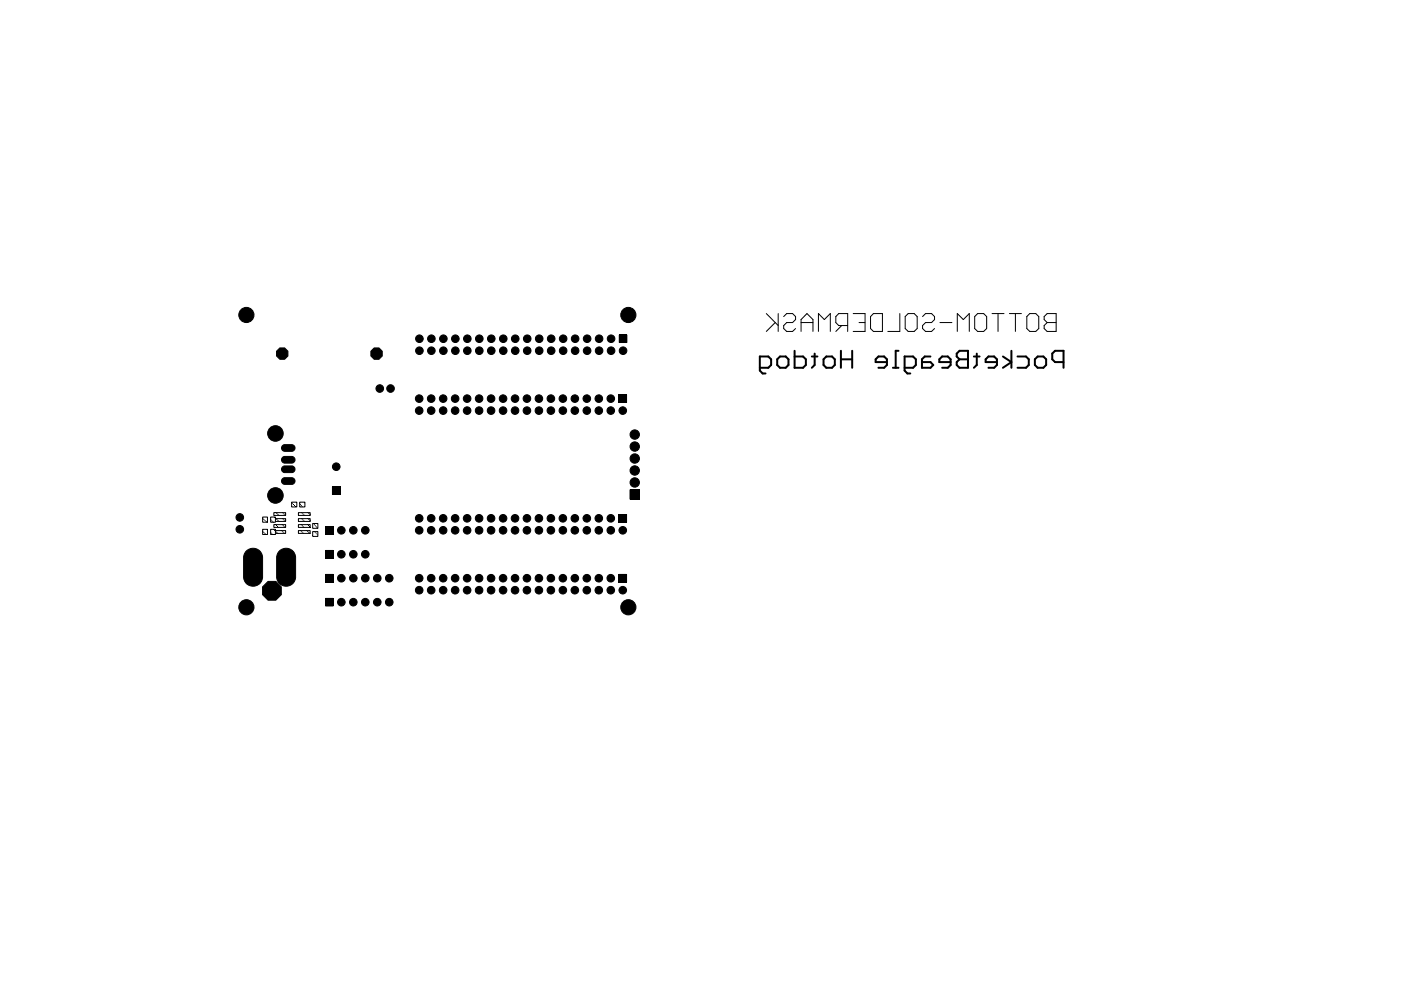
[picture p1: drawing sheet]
<svg xmlns="http://www.w3.org/2000/svg" width="297mm" height="210mm" viewBox="0 0 297 210" stroke-linecap="round" stroke-linejoin="round" font-family="sans-serif">
<g fill="#000" stroke="#000" stroke-width=".21">
<circle cx="52.2" cy="66.8" r="1.61"/>
<circle cx="88.9" cy="71.8" r=".8"/>
<circle cx="88.9" cy="74.4" r=".8"/>
<circle cx="91.5" cy="71.8" r=".8"/>
<circle cx="91.5" cy="74.4" r=".8"/>
<circle cx="94" cy="74.4" r=".8"/>
<circle cx="94" cy="71.8" r=".8"/>
<circle cx="96.5" cy="71.8" r=".8"/>
<circle cx="96.5" cy="74.4" r=".8"/>
<circle cx="99.1" cy="71.8" r=".8"/>
<circle cx="99.1" cy="74.4" r=".8"/>
<circle cx="101.6" cy="74.4" r=".8"/>
<circle cx="101.6" cy="71.8" r=".8"/>
<circle cx="104.2" cy="71.8" r=".8"/>
<circle cx="104.2" cy="74.4" r=".8"/>
<circle cx="106.7" cy="71.8" r=".8"/>
<circle cx="106.7" cy="74.4" r=".8"/>
<circle cx="109.2" cy="74.4" r=".8"/>
<circle cx="109.2" cy="71.8" r=".8"/>
<circle cx="111.8" cy="71.8" r=".8"/>
<circle cx="111.8" cy="74.4" r=".8"/>
<circle cx="114.3" cy="74.4" r=".8"/>
<circle cx="114.3" cy="71.8" r=".8"/>
<circle cx="116.9" cy="74.4" r=".8"/>
<circle cx="116.9" cy="71.8" r=".8"/>
<circle cx="119.4" cy="71.8" r=".8"/>
<circle cx="119.4" cy="74.4" r=".8"/>
<circle cx="121.9" cy="71.8" r=".8"/>
<circle cx="121.9" cy="74.4" r=".8"/>
<circle cx="124.5" cy="71.8" r=".8"/>
<circle cx="124.5" cy="74.4" r=".8"/>
<circle cx="127" cy="74.4" r=".8"/>
<circle cx="127" cy="71.8" r=".8"/>
<circle cx="129.6" cy="74.4" r=".8"/>
<circle cx="129.6" cy="71.8" r=".8"/>
<circle cx="132.1" cy="74.4" r=".8"/>
<circle cx="133.2" cy="66.8" r="1.61"/>
<circle cx="58.4" cy="91.9" r="1.65"/>
<circle cx="71.3" cy="99" r=".8"/>
<circle cx="80.5" cy="82.4" r=".8"/>
<circle cx="82.8" cy="82.4" r=".8"/>
<circle cx="88.9" cy="84.5" r=".8"/>
<circle cx="88.9" cy="87.1" r=".8"/>
<circle cx="91.4" cy="84.5" r=".8"/>
<circle cx="91.4" cy="87.1" r=".8"/>
<circle cx="94" cy="87.1" r=".8"/>
<circle cx="94" cy="84.5" r=".8"/>
<circle cx="96.5" cy="84.5" r=".8"/>
<circle cx="96.5" cy="87.1" r=".8"/>
<circle cx="99" cy="84.5" r=".8"/>
<circle cx="99" cy="87.1" r=".8"/>
<circle cx="101.6" cy="87.1" r=".8"/>
<circle cx="101.6" cy="84.5" r=".8"/>
<circle cx="104.1" cy="87.1" r=".8"/>
<circle cx="104.1" cy="84.5" r=".8"/>
<circle cx="106.7" cy="87.1" r=".8"/>
<circle cx="106.7" cy="84.5" r=".8"/>
<circle cx="109.2" cy="84.5" r=".8"/>
<circle cx="109.2" cy="87.1" r=".8"/>
<circle cx="111.7" cy="84.5" r=".8"/>
<circle cx="111.7" cy="87.1" r=".8"/>
<circle cx="114.3" cy="87.1" r=".8"/>
<circle cx="114.3" cy="84.5" r=".8"/>
<circle cx="116.8" cy="84.5" r=".8"/>
<circle cx="116.8" cy="87.1" r=".8"/>
<circle cx="119.3" cy="84.5" r=".8"/>
<circle cx="119.3" cy="87.1" r=".8"/>
<circle cx="121.9" cy="87.1" r=".8"/>
<circle cx="121.9" cy="84.5" r=".8"/>
<circle cx="124.4" cy="84.5" r=".8"/>
<circle cx="124.4" cy="87.1" r=".8"/>
<circle cx="127" cy="84.5" r=".8"/>
<circle cx="127" cy="87.1" r=".8"/>
<circle cx="129.5" cy="84.5" r=".8"/>
<circle cx="129.5" cy="87.1" r=".8"/>
<circle cx="132" cy="87.1" r=".8"/>
<circle cx="134.6" cy="97.2" r=".99"/>
<circle cx="134.6" cy="94.7" r=".99"/>
<circle cx="134.6" cy="92.1" r=".99"/>
<circle cx="134.6" cy="99.8" r=".99"/>
<circle cx="50.8" cy="112.2" r=".8"/>
<circle cx="50.8" cy="109.7" r=".8"/>
<circle cx="58.4" cy="105.1" r="1.65"/>
<circle cx="72.4" cy="117.5" r=".8"/>
<circle cx="72.4" cy="112.4" r=".8"/>
<circle cx="74.9" cy="117.5" r=".8"/>
<circle cx="74.9" cy="112.4" r=".8"/>
<circle cx="77.4" cy="117.5" r=".8"/>
<circle cx="77.4" cy="112.4" r=".8"/>
<circle cx="88.9" cy="112.4" r=".8"/>
<circle cx="88.9" cy="109.9" r=".8"/>
<circle cx="91.4" cy="109.9" r=".8"/>
<circle cx="91.4" cy="112.4" r=".8"/>
<circle cx="94" cy="109.9" r=".8"/>
<circle cx="94" cy="112.4" r=".8"/>
<circle cx="96.5" cy="109.9" r=".8"/>
<circle cx="96.5" cy="112.4" r=".8"/>
<circle cx="99" cy="109.9" r=".8"/>
<circle cx="99" cy="112.4" r=".8"/>
<circle cx="101.6" cy="109.9" r=".8"/>
<circle cx="101.6" cy="112.4" r=".8"/>
<circle cx="104.1" cy="109.9" r=".8"/>
<circle cx="104.1" cy="112.4" r=".8"/>
<circle cx="106.7" cy="112.4" r=".8"/>
<circle cx="106.7" cy="109.9" r=".8"/>
<circle cx="109.2" cy="112.4" r=".8"/>
<circle cx="109.2" cy="109.9" r=".8"/>
<circle cx="111.7" cy="109.9" r=".8"/>
<circle cx="111.7" cy="112.4" r=".8"/>
<circle cx="114.3" cy="112.4" r=".8"/>
<circle cx="114.3" cy="109.9" r=".8"/>
<circle cx="116.8" cy="109.9" r=".8"/>
<circle cx="116.8" cy="112.4" r=".8"/>
<circle cx="119.3" cy="109.9" r=".8"/>
<circle cx="119.3" cy="112.4" r=".8"/>
<circle cx="121.9" cy="112.4" r=".8"/>
<circle cx="121.9" cy="109.9" r=".8"/>
<circle cx="124.4" cy="109.9" r=".8"/>
<circle cx="124.4" cy="112.4" r=".8"/>
<circle cx="127" cy="109.9" r=".8"/>
<circle cx="127" cy="112.4" r=".8"/>
<circle cx="129.5" cy="109.9" r=".8"/>
<circle cx="129.5" cy="112.4" r=".8"/>
<circle cx="132" cy="112.4" r=".8"/>
<circle cx="134.6" cy="102.3" r=".99"/>
<circle cx="52.2" cy="128.8" r="1.61"/>
<circle cx="72.4" cy="127.7" r=".8"/>
<circle cx="72.4" cy="122.6" r=".8"/>
<circle cx="74.9" cy="127.7" r=".8"/>
<circle cx="74.9" cy="122.6" r=".8"/>
<circle cx="77.4" cy="127.7" r=".8"/>
<circle cx="77.4" cy="122.6" r=".8"/>
<circle cx="80" cy="127.7" r=".8"/>
<circle cx="80" cy="122.6" r=".8"/>
<circle cx="82.5" cy="122.6" r=".8"/>
<circle cx="82.5" cy="127.7" r=".8"/>
<circle cx="88.9" cy="125.1" r=".8"/>
<circle cx="88.9" cy="122.6" r=".8"/>
<circle cx="91.4" cy="122.6" r=".8"/>
<circle cx="91.4" cy="125.1" r=".8"/>
<circle cx="94" cy="125.1" r=".8"/>
<circle cx="94" cy="122.6" r=".8"/>
<circle cx="96.5" cy="122.6" r=".8"/>
<circle cx="96.5" cy="125.1" r=".8"/>
<circle cx="99" cy="122.6" r=".8"/>
<circle cx="99" cy="125.1" r=".8"/>
<circle cx="101.6" cy="122.6" r=".8"/>
<circle cx="101.6" cy="125.1" r=".8"/>
<circle cx="104.1" cy="122.6" r=".8"/>
<circle cx="104.1" cy="125.1" r=".8"/>
<circle cx="106.7" cy="122.6" r=".8"/>
<circle cx="106.7" cy="125.1" r=".8"/>
<circle cx="109.2" cy="125.1" r=".8"/>
<circle cx="109.2" cy="122.6" r=".8"/>
<circle cx="111.7" cy="122.6" r=".8"/>
<circle cx="111.7" cy="125.1" r=".8"/>
<circle cx="114.3" cy="125.1" r=".8"/>
<circle cx="114.3" cy="122.6" r=".8"/>
<circle cx="116.8" cy="125.1" r=".8"/>
<circle cx="116.8" cy="122.6" r=".8"/>
<circle cx="119.3" cy="122.6" r=".8"/>
<circle cx="119.3" cy="125.1" r=".8"/>
<circle cx="121.9" cy="125.1" r=".8"/>
<circle cx="121.9" cy="122.6" r=".8"/>
<circle cx="124.4" cy="125.1" r=".8"/>
<circle cx="124.4" cy="122.6" r=".8"/>
<circle cx="127" cy="122.6" r=".8"/>
<circle cx="127" cy="125.1" r=".8"/>
<circle cx="129.5" cy="122.6" r=".8"/>
<circle cx="129.5" cy="125.1" r=".8"/>
<circle cx="132" cy="125.1" r=".8"/>
<circle cx="133.2" cy="128.8" r="1.61"/>
</g>
<g fill="#000" stroke="#000" stroke-width=".21">
<path d="M131.3 71h1.6v1.6h-1.6zM59.8 97l.5-.2h1.6a.72 .72 0 0 1 .7 .7 .72 .72 0 0 1-.7 .7h-1.6a.71 .71 0 0 1-.5-1.2zM59.8 99.1l.5-.3h1.6a.72 .72 0 0 1 .7 .7 .72 .72 0 0 1-.7 .7h-1.6a.71 .71 0 0 1-.5-1.1zM59.8 94.6l.5-.3h1.6a.72 .72 0 0 1 .7 .7 .72 .72 0 0 1-.7 .7h-1.6a.71 .71 0 0 1-.5-1.1zM131.2 83.7h1.6v1.6h-1.6zM52.1 117a2.03 2.03 0 0 1 2.1-.7 2.03 2.03 0 0 1 1.5 1.8v4.4a2.02 2.02 0 0 1-2 1.8 2.02 2.02 0 0 1-2.1-1.8v-4.4zM55.7 112.2h1v1.1h-1zM55.7 109.6h1v1.1h-1zM57.4 112.2h1v1.1h-1zM57.4 109.6h1v1.1h-1zM58.1 111.2h2.5v.6h-2.5zM58.1 112.5h2.5v.6h-2.5z"/>
<path d="M58.1 110h2.5v.6h-2.5zM58.1 108.7h2.5v.6h-2.5zM59.1 117a2.03 2.03 0 0 1 2.2-.7 2.03 2.03 0 0 1 1.4 1.8v4.4a2.02 2.02 0 0 1-2 1.8 2.02 2.02 0 0 1-2-1.8v-4.4zM61.8 106.5h1.1v1h-1.1zM59.8 101.6l.5-.3h1.6a.72 .72 0 0 1 .7 .7 .72 .72 0 0 1-.7 .7h-1.6a.71 .71 0 0 1-.5-1.1zM63.3 111.2h2.5v.6h-2.5zM63.3 112.5h2.5v.6h-2.5zM63.3 110h2.5v.6h-2.5zM63.3 108.7h2.5v.6h-2.5zM63.5 106.5h1.1v1h-1.1zM66.3 111h1.1v1h-1.1zM66.3 112.7h1.1v1h-1.1z"/>
<path d="M69 116.7h1.6v1.6h-1.6zM69 111.6h1.6v1.6h-1.6zM70.5 103.2h1.6v1.6h-1.6zM131.2 109.1h1.6v1.6h-1.6zM133.6 103.8h2v2h-2zM69 126.9h1.6v1.6h-1.6zM69 121.8h1.6v1.6h-1.6zM131.2 121.8h1.6v1.6h-1.6z"/>
<circle cx="59.8" cy="75" r="1.31"/>
<circle cx="79.8" cy="75" r="1.31"/>
<circle cx="57.7" cy="125.3" r="2.15"/>
</g>
<g fill="none" stroke="#000" stroke-width=".42">
<path d="M161.1 78h1.8l.6-.6v-1.2l-.6-.6h-1.8v3l.6 .6h.6M165.4 75.6h1.2l.6 .6v1.2l-.6 .6h-1.2l-.6-.6v-1.2zM168.5 74.4v3.6h1.8l.6-.6v-1.2l-.6-.6h-1.8M172.1 75.6h1.2M172.7 75v2.4l-.6 .6M175.2 75.6h1.2l.6 .6v1.2l-.6 .6h-1.2l-.6-.6v-1.2zM178.3 76.2h2.4M178.3 74.4v3.6M180.7 74.4v3.6M188 76.8h-2.3v-.6l.5-.6h1.3l.5 .6v1.2l-.5 .6h-1.3M189.3 78h1.2M190.5 74.4h-.6v3.6"/>
<path d="M191.8 78h1.8l.6-.6v-1.2l-.6-.6h-1.8v3l.6 .6h.6M197.3 75.6h-1.2l-.6 .6v1.8h1.8l.6-.6-.6-.6h-1.8M201.5 76.8h-2.3v-.6l.5-.6h1.3l.5 .6v1.2l-.5 .6h-1.3M202.8 75l.6-.6h1.8v3.6h-1.8l-.6-.6v-.6l.6-.6-.6-.6zM203.4 76.2h1.8M206.5 75.6h1.2M207.1 75v2.4l-.6 .6M211.4 76.8h-2.4v-.6l.6-.6h1.2l.6 .6v1.2l-.6 .6h-1.2M212.6 75.6l1.8 1.2-1.8 1.2M214.4 74.4v3.6M215.7 75.6h1.8l.6 .6v1.2l-.6 .6h-1.8M219.4 76.2l.6-.6h1.2l.6 .6v1.2l-.6 .6h-1.2l-.6-.6z"/>
<path d="M225.5 76.8h-1.8l-.6-.6v-1.2l.6-.6h1.8v3.6"/>
</g>
<g fill="none" stroke="#000" stroke-width=".21">
<path d="M162.5 66.5l2.5 2.5M164.4 68.4l-1.9 1.9M165 66.5v3.8M166.2 67.1l.6-.6h1.2l.7 .6v.7l-.7 .6h-1.2l-.6 .6v.7l.6 .6h1.2l.7-.6M169.8 68.4h2.6M169.8 70.3v-2.5l1.3-1.3 1.3 1.3v2.5M173.5 70.3v-3.8l1.3 1.3 1.2-1.3v3.8M178.5 69l-1.3 1.3M179.7 69h-1.9l-.6-.6v-1.3l.6-.6h1.9v3.8M180.9 66.5h2.5v3.8h-2.5M182.1 68.4h1.3M185.2 66.5h1.9v3.8h-1.9l-.6-.6v-2.6z"/>
<path d="M190.8 66.5v3.8h-2.6M192.6 66.5h1.2l.7 .6v2.6l-.7 .6h-1.2l-.7-.6v-2.6zM195.6 67.1l.6-.6h1.3l.6 .6v.7l-.6 .6h-1.3l-.6 .6v.7l.6 .6h1.3l.6-.6M199.3 68.4h2.5M203 70.3v-3.8l1.2 1.3 1.3-1.3v3.8M207.3 66.5h1.3l.6 .6v2.6l-.6 .6h-1.3l-.6-.6v-2.6zM210.3 66.5h2.6M211.6 66.5v3.8M214 66.5h2.6M215.3 66.5v3.8M218.3 66.5h1.3l.6 .6v2.6l-.6 .6h-1.3l-.6-.6v-2.6zM221.4 67.1l.6-.6h1.9v3.8h-1.9l-.6-.6v-.7l.6-.6-.6-.6z"/>
<path d="M222 68.4h1.9"/>
</g>
</svg>
